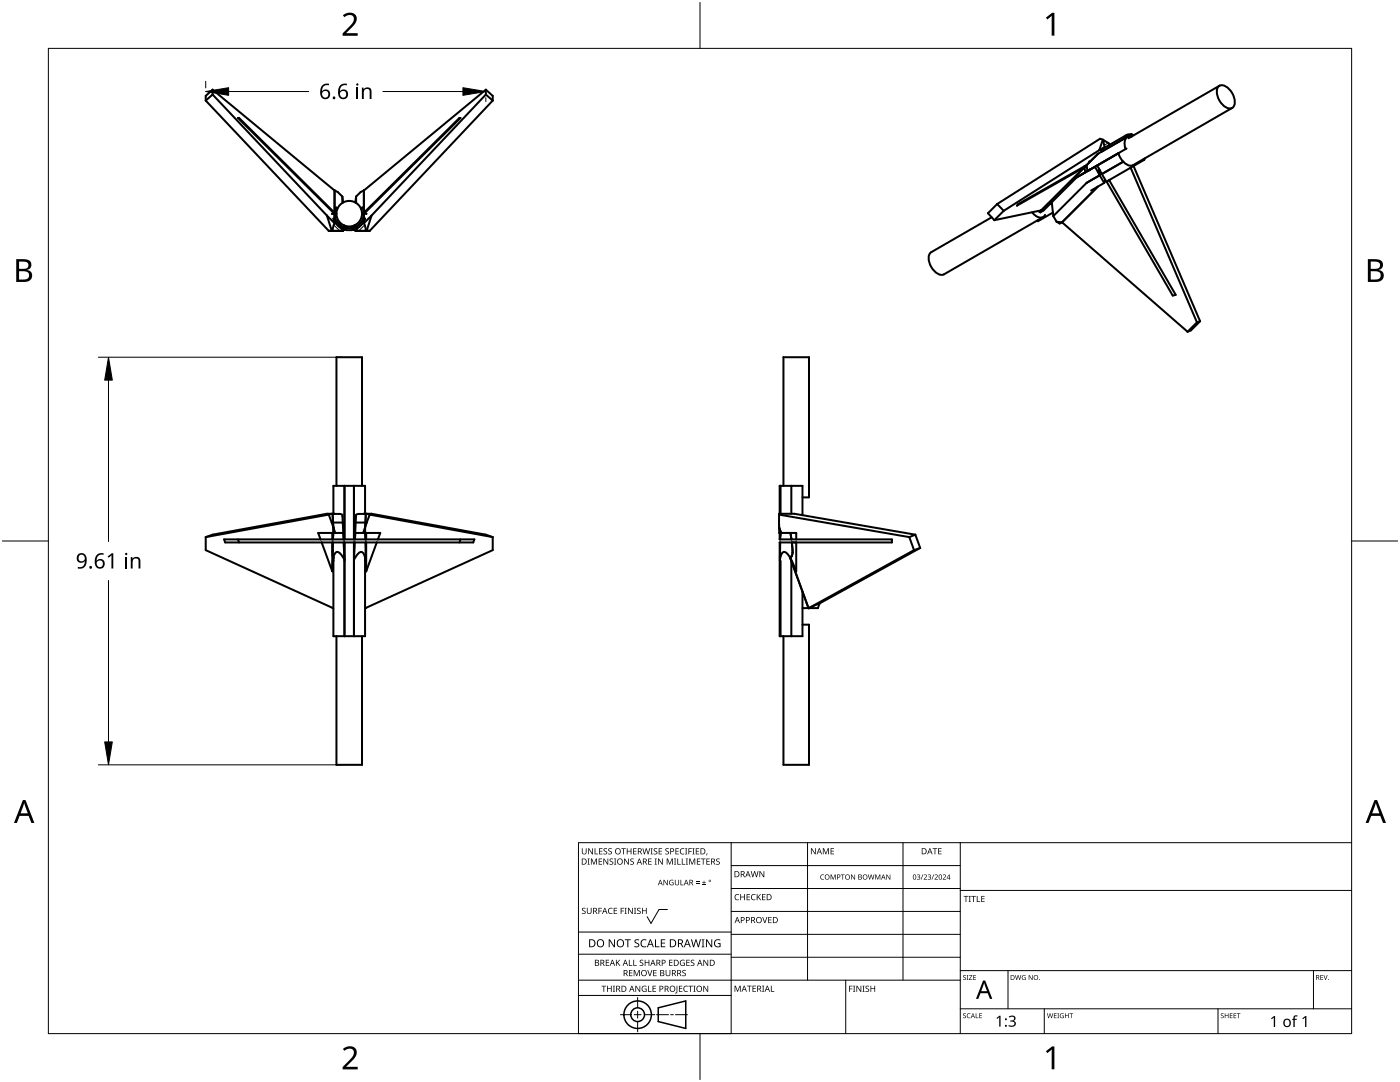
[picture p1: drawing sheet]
<svg xmlns="http://www.w3.org/2000/svg" width="279mm" height="216mm" viewBox="0 0 279 216" stroke-linecap="round" stroke-linejoin="round" font-family="sans-serif">
<g fill="none" stroke="#000" stroke-width=".4">
<path d="M42.4 17.9l-1.3 1.2v1M42.4 18.9l22.8 24.1M42.4 18.9l-1.3 1.2M42.4 17.9v1M42.4 17.9l24.4 20.1M97 17.9l1.3 1.2v1M97 17.9l-24.4 20.1M97 17.9v1M97 18.9l1.3 1.2M97 18.9l-22.8 24.1M243.1 17.4a1.27 1.27 0 0 1 2 .2 3.4 3.4 0 0 1 1.1 3.7 1.27 1.27 0 0 1-2-.2 3.4 3.4 0 0 1-1.1-3.7zM243.4 17.1l-18.2 10.5"/>
<path d="M41.1 20.1l24.5 26M66.8 38v4.4M66.8 38h.1M66.8 38l.6 .3 .9 .9M68.3 39.2l.2 1.2M68.3 39.2v1.3M71.1 39.2v1.3M71.1 39.2l-.2 1.2M72.6 38l-.6 .3-.9 .9M72.6 38h.1M72.6 38v4.4M98.3 20.1l-24.5 26"/>
<path d="M214.9 35.4l-6.6 6.6-.7 .4M216.4 33.2v.2l-8.6 8.6M216.9 32.9l-13.7 7.8-.2 .3 13.9-7.9M217.4 32.3v-.1zM217.4 32.2h.1M217.5 33.9l-3.5 2M217.5 33.8v.1M217.6 33.8l-.1 .1M218.4 33.3l1.1 1.7M218.9 33.1l.4 .6M219.1 37.2l-7.2 7.2M219.1 30.7l-2.2 2.2"/>
<path d="M219.3 33.7l.6 1M219.3 33.7l.2 1.3M219.4 30l-19.1 12.1M219.5 35l-2.6 1.5-6.7 6.6M219.5 35l.9 1.5M220.1 27.9h.1M220.1 27.9l-.7 2.1M220.1 27.9l-.6-.2-20.5 13M220.2 27.9l.3 1.4M220.2 28l1.2 .7v.1l-.1 .2M220.4 36.5l-2.7 1.5M220.5 29.3l-.7 .7"/>
<path d="M220.5 29.3l-1.1 .7M220.6 35.8l-.2 .7M221.2 36l.3 .1M221.3 29h.1M221.4 35.9l13.2 22.9-.6 .2-13.2-22.8M224.2 32.3l-4.3 2.4M224.6 29.7l-7.5 4.4-.2-1.2M224.6 27.1l.7-.3h.5l-1.5 .9zM224.8 29.6l-.2 .1M224.8 26.9l-4.2 2.5M225 27.3l-6 3.5M225.6 33.5l.1 .1"/>
<path d="M225.7 33.4v.2M225.7 33.6l13.2 30.7M225.8 26.8l-.7 .4M225.8 26.8v.5M225.8 26.8l.5 .2M225.9 27.2a1.2 1.2 0 0 0-1.5 1.5l.2 1M226.2 33.1l13.3 31M228.3 31.7v.2M228.3 31.9l-7.5 4.4-.9-1.6M228.5 31.6l-.2 .3M245.9 21.5l-19.8 11.5a2.25 2.25 0 0 1-2.5-1.5l-.4-.9-6.6 3.8-.2-1.2M65.2 43l1.6 1.5"/>
<path d="M65.2 43l1 3.1M65.6 46.1h2.7M65.6 46.1h2.8M66.3 42.6h.1M66.5 43.6l2.3 2.2a3.3 3.3 0 0 1-2.3-2.2zM66.8 44.5l-.3 .8v.8M66.8 42.4l-19.1-18.9h-.2l19.3 19.2M66.8 42.7v1.1M66.8 44.2v.3M66.8 42.4l-.1 .2M66.8 42.4l-.2 .3M66.8 42.4v.1"/>
<path d="M66.8 42.7h.1M67.3 41.7l-.2-.3a2.91 2.91 0 0 0 2.6 4.2 2.91 2.91 0 0 0 2.6-4.2l-.2 .3M68.2 45.8l.1 .3M68.3 46.1h.1M68.5 45.3v.3M68.5 45.7l.3 .1M68.5 45.8l-.1 .3M68.6 45l.2 .8M68.8 45.8l.7 .1 1.1-.1M70.6 45.8l2.3-2.2a3.3 3.3 0 0 1-2.3 2.2zM70.8 45l-.2 .8M70.9 45.8l.1 .3"/>
<path d="M70.9 45.7l-.3 .1M70.9 45.3v.3M71.1 46.1h-.1M71.2 45.8l-.1 .3M72.6 44.5l.3 .8v.8M72.6 42.4l19.1-18.9h.2l-19.3 19.2M72.6 42.7v1.1M72.6 44.2v.3M72.6 42.4l.1 .3M72.6 42.4v.1M72.6 42.4l.1 .2M72.6 42.7h.1"/>
<path d="M73.1 42.7h.1M73.2 46.1h-2.1M73.2 46.1h.6M73.8 46.1h-2.8M74.2 43l-1.6 1.5M74.2 43l-1 3.1M199 40.7l-1.8 1.9 1.2 1.3M199 40.7l1.3 1.4M200.3 42.1l-1.9 1.8M206 42.4a1.8 1.8 0 0 0 2.3 .8l.3-.3M207.2 42.1l.4 .3M207.7 42h.1"/>
<path d="M207.8 42h.1M207.8 42l-.2 .4M207.8 42l-9.4 1.9M208.2 43.3l-19.8 11.4a2.25 2.25 0 0 1-2.5-1.4 2.25 2.25 0 0 1 0-3l12-6.9M209.9 40.4l.3 2.7M209.9 40.5l-.3 .2M210.1 42.4l-3 1.7-.1-.1M210.2 43.1l.7 1.1M210.9 44.2l.6 .4 .4-.2M210.9 44.2l1 .2M211.9 44.4h.1M212 44.4l25 21.8"/>
<path d="M238.9 64.3l-1.9 1.9M239.5 64.1l-1.8 1.8-.7 .3M239.5 64.1l-.6 .2M67.1 96.9v-25.6h5.1v25.6M68.8 96.9v10.7M70.6 96.9v10.7M155.7 96.9v5.6M156.4 96.9v-25.6h5.1v27.9h-1.3M157.9 96.9v5.6M41.1 107.2v2.6l25.4 11.6M44.7 107.6h50l-.3 .6h-49.5zM47.5 107.6l.2 .6"/>
<path d="M64.2 108.2l2.1 5.8M65.6 102.7l-24.5 4.5M65.6 102.7l.6 1.6M66.2 104.3h2.2M66.2 104.3l.7 2M66.2 102.5l-.6 .2M66.3 106.3v.2M66.3 106.5v1.1M66.3 108.2v5.8M66.4 102.5l.1 3.8M66.4 108.2v2.3l.1 .8M66.5 106.3l-.1 1.3"/>
<path d="M66.5 111.3l-.2 2.7M66.5 102.5v-5.6h6.4v5.6M66.5 111.3v15.6h6.4v-15.6M66.8 102.5h.1M68.4 104.3l-.1-1.3a.45 .45 0 0 0-.5-.5h-2.6l-22.8 4.2-1.3 .5M68.4 104.3l.1 2h-5l.5 1.3M68.5 106.3v1.3M68.6 108.2l.2 3.5a2.47 2.47 0 0 0-1.6-1.6 1.32 1.32 0 0 0-.7 1.2M68.8 108.2v18.7M70.6 108.2v18.7M70.8 108.2l-.2 3.5a2.47 2.47 0 0 1 1.6-1.6 1.32 1.32 0 0 1 .7 1.2M70.9 106.3h5l-.5 1.3"/>
<path d="M70.9 106.3v1.3M71 104.3v-1.3a.45 .45 0 0 1 .6-.5h2.6l22.8 4.2 1.3 .5M71 104.3h2.2M71 104.3l-.1 2M72.6 102.5h.1M72.9 111.3l.2 2.7M72.9 106.3v1.3M73 108.2v2.2l-.1 .9M73 102.5l-.1 3.8M73.1 106.3v.2M73.1 106.5v1.1M73.1 108.2v5.8"/>
<path d="M73.2 102.5l.6 .2M73.2 104.3l-.7 2M73.8 102.7l24.5 4.5M73.8 102.7l-.6 1.6M75.2 108.2l-2.1 5.8M91.9 107.6l-.2 .6M98.3 107.2v2.6l-25.4 11.6M155.5 102.7l26 4.5M155.5 105.2l.4 1.1M155.6 106.3v1.3h22.4v.6h-22.4v18.7h4.6v-8.9M155.6 102.5v-5.6h4.6v5.9M155.7 111.7v15.2"/>
<path d="M155.7 108.2v3.5M155.7 106.3v.7M155.7 106.3v1.3M157.7 111.3l3.7 10.1M157.7 111.3l-.3-.5a.97 .97 0 0 0-1.2-.6l-.3 .6-.2 .9M157.8 106.3l.2 1.3-.1-.1M157.9 111.9v15M158 108.2l.2 2zM158.1 110.8l-.4 .5M158.2 110.2l-.1 .6M158.9 106.3v.2M158.9 108.2v5.8l-1.2-2.7"/>
<path d="M181.5 107.2l.9 2.6M182.4 109.8l-21 11.6M182.7 106.7l-24.2-4.2h-3v3.8h3.4v1.3M182.7 106.7l.9 2.6M182.7 106.7l-1.2 .5M183.6 109.3l-1.2 .5M183.6 109.3l-20.1 11.1M66.4 121.3h.1M67.1 126.9v25.7h5.1v-25.7M73 121.3h-.1M160.2 124.6h1.3v28h-5.1v-25.7M163.5 120.4l-2.1 1"/>
<path d="M163.5 120.5l-.3 .8h-3M163.5 120.5h.1"/>
<circle cx="69.7" cy="42.6" r="2.55"/>
</g>
<g fill="none" stroke="#000" stroke-width=".2">
<path d="M220.5 29.4l-.3 .2M221.2 28.5l-.8 .5M66.6 44.9l1.2 1.2M66.8 44.4l.4 .4M67.5 45.1l.7 .7v-.2M68.2 45.1v.2M68.3 45.2v.2M68.3 45.7v.4M71 45.2v.2M71 45.7v.4M71.2 45.1v.2M71.9 45.1l-.7 .7v-.2"/>
<path d="M72.6 44.4l-.4 .4M72.8 44.9l-1.2 1.2"/>
</g>
<circle cx="73" cy="106.3" r=".2" fill="#000"/>
<path d="M9.7 9.7h260v196.5h-260z" fill="none" stroke="#000" stroke-width=".2"/>
<path d="M139.7 .5v9.2M.5 108h9.2M269.7 108h9.2M139.7 206.2v9.2" fill="none" stroke="#000" stroke-width=".2"/>
<g fill="#000">
<path d="M68.4 3.1a1.64 1.64 0 0 1 2.8 .4 2.52 2.52 0 0 1-1.2 2.2l-.9 .9h2.3v.5h-3v-.4l1.2-1.2a1.95 1.95 0 0 0 .9-2.2 1.23 1.23 0 0 0-1.8 .1zM208.7 3.5l1.3-.9h.4v4.5h-.5v-4l-.9 .8zM68.4 209.3a1.64 1.64 0 0 1 2.8 .4 2.52 2.52 0 0 1-1.2 2.2l-.9 1h2.3v.5h-3v-.5l1.2-1.2a1.95 1.95 0 0 0 .9-2.1 1.23 1.23 0 0 0-1.8 .1zM208.7 209.8l1.3-1h.4v4.6h-.5v-4l-.9 .7z"/>
<path d="M3.2 51.7h1.3a1.28 1.28 0 0 1 1.7 1.3 1.04 1.04 0 0 1-.8 .9 1.23 1.23 0 0 1 1 1.5 1.23 1.23 0 0 1-1.6 .9h-1.6zM3.8 54.1v1.7h.9a.86 .86 0 0 0 1.1-.9 .86 .86 0 0 0-1.1-.8zM3.8 52.2v1.4h.8a.78 .78 0 0 0 1.1-.7 .78 .78 0 0 0-1.1-.7z"/>
<path d="M273 51.7h1.3a1.28 1.28 0 0 1 1.7 1.3 1.04 1.04 0 0 1-.9 .9 1.23 1.23 0 0 1 1 1.5 1.23 1.23 0 0 1-1.5 .9h-1.6zM273.6 54.1v1.7h.9a.86 .86 0 0 0 1.1-.9 .86 .86 0 0 0-1.2-.8zM273.6 52.2v1.4h.8a.78 .78 0 0 0 1-.7 .78 .78 0 0 0-1.1-.7z"/>
<path d="M4.6 159.6h.5l1.8 4.6h-.6l-.6-1.4h-1.8l-.5 1.4h-.6zM4.8 160.2l-.7 2.1h1.4z"/>
<path d="M274.3 159.6h.5l1.8 4.6h-.6l-.5-1.4h-1.8l-.6 1.4h-.6zM274.6 160.2l-.7 2.1h1.4z"/>
</g>
<g fill="none" stroke="#000" stroke-width=".2">
<path d="M145.9 168.1v38.1h-30.5v-38.1h154.3M145.9 172.7h45.7M145.9 177.3h45.7M161.2 168.1v27.5M180.2 168.1v27.5M191.6 168.1v38.1M191.6 177.7h78.1M115.4 198.6h30.5M115.4 195.6h76.2M115.4 190.4h30.5M115.4 186h30.5M127.3 199v2.1"/>
<path d="M133.2 181.5h-1.7l-1.6 2.8-.7-1.4M145.9 181.9h45.7M145.9 186.4h45.7M145.9 191h45.7M168.8 195.6v10.6M191.6 193.7h78.1M201.2 193.7v7.6M262.1 193.7v7.6M123.8 202.5h2.1M126.6 202.5h1.3M127.3 201.8v1.4M127.3 203.8v2.1"/>
<path d="M128.6 202.5h2.1M131 202.5h2.4M133.8 202.5h.6M134.8 202.5h2.4M191.6 201.3h78.1M208.4 201.3v4.9M243.1 201.3v4.9"/>
</g>
<g fill="#000">
<path d="M116.1 169.3h.2v.8a.32 .32 0 0 0 .3 .3 .32 .32 0 0 0 .3-.3v-.8h.2v.8a.47 .47 0 0 1-.5 .4 .47 .47 0 0 1-.5-.5zM117.3 171.3h.4l-.1 .1v1l.1 .1h-.4l.1-.1v-1zM117.4 169.3h.2l.6 1v-1h.1v1.2h-.1l-.7-1v1h-.1zM117.9 171.3h.3l.3 1 .4-1h.2v1.2h-.1v-1l-.4 1h-.1l-.4-1v1h-.2zM118.7 169.3h.1v1h.6v.2h-.7zM119.5 171.3h.7v.1h-.6v.4h.5v.2h-.5v.4h.6v.1h-.7zM119.6 169.3h.6v.1h-.5v.4h.5v.1h-.5v.4h.5v.2h-.6zM120.5 169.4l.4-.1h.3l-.1 .1a.25 .25 0 0 0-.4-.1 .25 .25 0 0 0 0 .4 .4 .4 0 0 1 .5 .3 .4 .4 0 0 1-.3 .5 .4 .4 0 0 1-.5-.2h.2a.27 .27 0 0 0 .4-.1 .27 .27 0 0 0-.3-.3l-.2-.2zM120.4 171.3h.2l.6 1v-1h.2v1.2h-.2l-.6-1v1h-.2zM121.4 169.4l.5-.1h.2v.1a.25 .25 0 0 0-.4-.1 .25 .25 0 0 0 0 .4 .4 .4 0 0 1 .4 .3 .4 .4 0 0 1-.2 .5 .4 .4 0 0 1-.5-.2h.1a.27 .27 0 0 0 .5-.1 .27 .27 0 0 0-.4-.3l-.2-.2zM121.7 171.4l.4-.1 .3 .1-.1 .1a.25 .25 0 0 0-.4-.1 .25 .25 0 0 0 0 .4 .4 .4 0 0 1 .5 .3 .4 .4 0 0 1-.3 .5 .4 .4 0 0 1-.5-.3l.2 .1a.27 .27 0 0 0 .4-.2 .27 .27 0 0 0-.3-.3l-.2-.2zM122.5 171.3h.5l-.2 .1v1l.2 .1h-.5l.2-.1v-1z"/>
<path d="M124 169.3h.9v.1h-.4v1.1h-.1v-1.1h-.4zM124.6 171.3h.1l.7 1v-1h.1v1.2h-.2l-.6-1v1h-.1zM125.1 169.3h.1v.5h.7v-.5h.1v1.2h-.1v-.6h-.7v.6h-.1zM125.8 171.4l.5-.1 .2 .1v.1a.25 .25 0 0 0-.4-.1 .25 .25 0 0 0 0 .4 .4 .4 0 0 1 .4 .3 .4 .4 0 0 1-.2 .5 .4 .4 0 0 1-.5-.3l.1 .1a.27 .27 0 0 0 .5-.2 .27 .27 0 0 0-.4-.3l-.2-.2zM126.4 169.3h.6v.1h-.5v.4h.5v.1h-.5v.4h.5v.2h-.6zM128.2 169.3h.2l.2 1 .3-1h.2l.2 1 .3-1h.1l-.3 1.2h-.1l-.3-1.1-.3 1.1h-.2zM129.4 171.3h.6v.1h-.5v.4h.5v.2h-.5v.4h.5v.1h-.6zM129.8 169.3h.5l-.2 .1v1l.2 .1h-.5l.2-.1v-1zM130.7 171.3h.4l-.1 .1v1l.1 .1h-.4l.1-.1v-1zM130.5 169.4l.4-.1h.3l-.1 .1a.25 .25 0 0 0-.4-.1 .25 .25 0 0 0 0 .4 .4 .4 0 0 1 .5 .3 .4 .4 0 0 1-.3 .5 .4 .4 0 0 1-.5-.2h.2a.27 .27 0 0 0 .4-.1 .27 .27 0 0 0-.3-.3l-.2-.2zM131.4 169.3h.7v.1h-.5v.4h.5v.1h-.5v.4h.5v.2h-.7zM131.3 171.3h.2l.7 1-.1-1h.2v1.2h-.2l-.6-1v1h-.2z"/>
<path d="M132.4 175.6h.2l.6 .9v-.9h.1v1h-.2l-.6-.9v.9h-.1zM132.8 169.4l.4-.1h.3l-.1 .1a.25 .25 0 0 0-.3-.1 .25 .25 0 0 0 0 .4 .4 .4 0 0 1 .4 .3 .4 .4 0 0 1-.3 .5 .4 .4 0 0 1-.4-.2h.1a.27 .27 0 0 0 .5-.1 .27 .27 0 0 0-.4-.3l-.2-.2zM133.1 171.3h.2l.4 1 .4-1h.2v1.2h-.2v-1l-.4 1h-.1l-.4-1v1h-.1zM133.7 175.7l.5-.2 .2 .1v.1a.45 .45 0 0 0-.7 .4 .45 .45 0 0 0 .6 .4v-.3h-.2v-.1h.3v.5a.6 .6 0 0 1-.8-.1 .6 .6 0 0 1 .1-.8zM134.5 171.3h.4l-.1 .1v1l.1 .1h-.4l.2-.1v-1zM135.2 171.3h.1v1.1h.6v.1h-.7zM134.8 169.3h.7v.1h-.6v.4h.5v.1h-.5v.4h.6v.2h-.7zM134.7 175.6h.1v.7a.28 .28 0 0 0 .3 .2 .28 .28 0 0 0 .3-.2v-.7h.1v.7a.42 .42 0 0 1-.4 .4 .42 .42 0 0 1-.4-.4zM135.8 175.6h.1v.9h.5v.1h-.6zM136.1 171.3h.1v1.1h.6v.1h-.7zM135.8 169.4l.5-.2 .3 .1-.1 .1a.49 .49 0 0 0-.7 .5 .49 .49 0 0 0 .8 .4 .52 .52 0 0 1-.7 .1 .52 .52 0 0 1-.2-.6zM136.7 169.3h.5l-.2 .1v1l.2 .1h-.5l.2-.1v-1z"/>
<path d="M136.9 171.3h.4l-.1 .1v1l.1 .1h-.4l.1-.1v-1zM137.4 169.3h.7v.1h-.6v.4h.5v.2h-.5v.5h-.1zM137.5 171.3h.3l.3 1 .4-1h.3v1.2h-.2v-1l-.4 1h-.1l-.4-1v1h-.2zM138.2 169.3h.4l-.1 .1v1l.1 .1h-.4l.1-.1v-1zM138.9 176.2h.7v.1h-.7zM138.9 175.9h.7v.1h-.7zM138.9 169.3h.6v.1h-.5v.4h.5v.1h-.5v.4h.5v.2h-.6zM139.1 171.3h.7v.1h-.6v.4h.5v.2h-.5v.4h.6v.1h-.7zM140.1 176.5h.8v.1h-.8zM139.9 171.3h.9v.1h-.4v1.1h-.1v-1.1h-.4zM140.4 175.7h.2v.3h.3v.2h-.3v.3h-.2v-.3h-.3v-.2h.3zM141 170.3h.2l-.3 .4z"/>
<path d="M141 171.3h.7v.1h-.6v.4h.5v.2h-.5v.4h.6v.1h-.7zM143 171.4l.4-.1 .2 .1v.1a.25 .25 0 0 0-.4-.1 .25 .25 0 0 0 0 .4 .4 .4 0 0 1 .5 .3 .4 .4 0 0 1-.3 .5 .4 .4 0 0 1-.5-.3l.2 .1a.27 .27 0 0 0 .4-.2 .27 .27 0 0 0-.3-.3l-.3-.2zM146.8 178.6l.4-.2 .3 .1v.1a.49 .49 0 0 0-.7 .4 .49 .49 0 0 0 .7 .5 .52 .52 0 0 1-.7 0 .52 .52 0 0 1-.2-.6zM147.7 178.4h.2v.5h.6v-.5h.2v1.2h-.2v-.5h-.6v.5h-.2zM149 178.4h.7v.1h-.5v.4h.4v.2h-.4v.4h.5v.1h-.7zM150 178.6l.5-.2 .3 .1-.1 .1a.49 .49 0 0 0-.7 .4 .49 .49 0 0 0 .8 .5 .52 .52 0 0 1-.7 0 .52 .52 0 0 1-.2-.6zM149.8 173.8h.2l.2 1.1 .3-1.1h.2l.3 1.1 .2-1.1h.2l-.3 1.2h-.2l-.3-1-.3 1h-.1zM151 178.4h.2v.6l.5-.6h.2l-.5 .5 .5 .7h-.2l-.4-.6-.1 .6h-.2zM151.6 173.8h.1l.7 1v-1h.1v1.2h-.2l-.6-1v1h-.1zM152.1 178.4h.7v.1h-.6v.4h.5v.2h-.5v.4h.6v.1h-.7zM161.8 169.3h.2l.7 1v-1h.1v1.2h-.2l-.6-1v1h-.2zM163.8 174.6l.4-.1h.3l-.1 .2a.41 .41 0 0 0-.6 .3 .41 .41 0 0 0 .6 .4 .48 .48 0 0 1-.7-.1 .48 .48 0 0 1 .1-.7z"/>
<path d="M164.2 169.3h.2l.4 .9 .4-.9h.2v1.2h-.1v-1.1l-.4 1.1h-.1l-.4-1.1v1.1h-.2zM165.8 174.5h.2l.3 .8 .3-.8h.2v1h-.1v-.9l-.5 .9-.3-.9v.9h-.1zM165.8 169.3h.6v.1h-.5v.4h.5v.1h-.5v.4h.5v.2h-.6zM167.8 174.5h.8v.1h-.3v.9h-.2v-.9h-.3zM169.8 174.5h.2l.5 .8v-.8h.1v1h-.1l-.5-.8v.8h-.2zM173.2 174.5h.2l.2 .9 .2-.9h.1l.3 .9 .2-.9h.1l-.3 1h-.1l-.2-.9-.3 .9h-.1zM174.7 174.5h.2l.3 .8 .3-.8h.2v1h-.1v-.9l-.5 .9-.3-.9v.9h-.1zM176.9 174.5h.1l.6 .8v-.8h.1v1h-.2l-.5-.8v.8h-.1zM183 174.6a.32 .32 0 0 1 .5-.1 .32 .32 0 0 1 0 .5h-.1a.32 .32 0 0 1 .2 .4 .32 .32 0 0 1-.5 .1l-.1-.1a.26 .26 0 0 0 .4 .1 .26 .26 0 0 0 0-.4l-.3-.2a.23 .23 0 0 0 .4 0 .23 .23 0 0 0-.1-.4 .23 .23 0 0 0-.3 .2zM184.1 174.5h.2l-.4 1h-.1zM184.4 174.6a.37 .37 0 0 1 .6 0 .37 .37 0 0 1-.3 .6l-.2 .2h.5v.1h-.7l.3-.4a.27 .27 0 0 0 .3-.3 .27 .27 0 0 0-.4-.2zM185.2 174.6a.32 .32 0 0 1 .5-.1 .32 .32 0 0 1-.1 .5 .32 .32 0 0 1 .2 .4 .32 .32 0 0 1-.5 .1l-.1-.1a.26 .26 0 0 0 .3 .1 .26 .26 0 0 0 .1-.4l-.3-.2a.23 .23 0 0 0 .3 0 .23 .23 0 0 0-.1-.4 .23 .23 0 0 0-.3 .2z"/>
<path d="M186.3 174.5h.1l-.4 1h-.1zM186.1 169.3h.9v.1h-.3v1.1h-.2v-1.1h-.4zM186.5 174.6a.37 .37 0 0 1 .6 0 .37 .37 0 0 1-.2 .6l-.2 .2h.5v.1h-.7l.3-.4a.27 .27 0 0 0 .3-.3 .27 .27 0 0 0-.4-.2zM187.2 169.3h.7v.1h-.5v.4h.5v.1h-.5v.4h.5v.2h-.7zM188.2 174.6a.37 .37 0 0 1 .6 0 .37 .37 0 0 1-.3 .6l-.2 .2h.5v.1h-.7l.3-.4a.27 .27 0 0 0 .3-.3 .27 .27 0 0 0-.4-.2zM192.3 178.8h.9v.1h-.3v1.1h-.2v-1.1h-.4zM193.3 178.8h.5l-.2 .1v1l.2 .1h-.5l.2-.1v-1zM193.8 178.8h1v.1h-.4v1.1h-.2v-1.1h-.4zM194.9 178.8h.2v1.1h.5v.1h-.7zM195.8 178.8h.7v.1h-.5v.4h.5v.1h-.5v.5h.5v.1h-.7zM116.2 181.3l.4-.2 .3 .1-.1 .1a.25 .25 0 0 0-.4-.1 .25 .25 0 0 0 0 .4 .4 .4 0 0 1 .5 .3 .4 .4 0 0 1-.3 .5 .4 .4 0 0 1-.5-.2h.2a.27 .27 0 0 0 .4-.1 .27 .27 0 0 0-.3-.3l-.2-.2zM117.1 181.1h.2v.8a.32 .32 0 0 0 .3 .3 .32 .32 0 0 0 .3-.3v-.8h.2v.8a.47 .47 0 0 1-.5 .5 .47 .47 0 0 1-.5-.5z"/>
<path d="M119.4 181.1h.7v.2h-.5v.4h.5v.1h-.5v.6h-.2zM120 196.7h1v.1h-.4v1.1h-.2v-1.1h-.4zM120.9 191.5h.7v.1h-.6v.4h.5v.2h-.5v.4h.6v.1h-.7zM121.5 181.3l.4-.2 .4 .1-.1 .1a.49 .49 0 0 0-.7 .5 .49 .49 0 0 0 .7 .4 .52 .52 0 0 1-.6 .1 .52 .52 0 0 1-.3-.6zM121.1 196.7h.2v.5h.6v-.5h.2v1.2h-.2v-.6h-.6v.6h-.2zM121.5 187.4h.2l.9 1.3v-1.3h.1v1.6h-.2l-.8-1.3v1.3h-.2zM122.3 196.7h.4l-.1 .1v1l.1 .1h-.4l.2-.1v-1zM122.5 181.1h.7v.2h-.6v.4h.5v.1h-.5v.4h.6v.2h-.7zM122.9 191.5h.2v.6l.5-.6h.2l-.5 .5 .5 .7h-.2l-.4-.6-.1 .6h-.2zM123.9 181.1h.6v.2h-.5v.4h.5v.1h-.5v.6h-.1zM124.7 181.1h.4l-.2 .2v.9l.2 .2h-.4l.1-.2v-.9zM124.7 187.4h1.2v.2h-.5v1.4h-.2v-1.4h-.5z"/>
<path d="M125.5 191.5h.2v1.1h.5v.1h-.7zM125.5 193.6h.7v.1h-.5v.4h.5v.1h-.5v.4h.5v.2h-.7zM125.3 181.1h.2l.7 1.1-.1-1.1h.2v1.3h-.2l-.6-1v1h-.2zM126.4 191.5h.1v1.1h.6v.1h-.7zM126.5 181.1h.5l-.2 .2v.9l.2 .2h-.5l.2-.2v-.9zM126.5 193.6h.2l.4 1 .4-1h.2v1.2h-.2v-1.1l-.4 1.1h-.1l-.4-1.1v1.1h-.1zM126.7 187.6l.3-.2 .6 .1-.2 .1a.33 .33 0 0 0-.6 .2 .33 .33 0 0 0 .4 .4 .47 .47 0 0 1 .4 .6 .47 .47 0 0 1-.7 .2h-.3v-.2h.2a.35 .35 0 0 0 .6-.2 .35 .35 0 0 0-.5-.4l-.3-.2zM126.8 196.7h.2l.6 1v-1h.2v1.2h-.2l-.7-1 .1 1h-.2zM127.2 181.3l.4-.2 .3 .1-.1 .1a.25 .25 0 0 0-.4-.1 .25 .25 0 0 0 0 .4 .4 .4 0 0 1 .5 .3 .4 .4 0 0 1-.3 .5 .4 .4 0 0 1-.5-.2h.2a.27 .27 0 0 0 .4-.1 .27 .27 0 0 0-.3-.3l-.2-.2zM127.7 191.6l.4-.1 .3 .1-.1 .1a.25 .25 0 0 0-.3-.1 .25 .25 0 0 0 0 .4 .4 .4 0 0 1 .4 .3 .4 .4 0 0 1-.3 .5 .4 .4 0 0 1-.4-.3l.1 .1a.27 .27 0 0 0 .5-.2 .27 .27 0 0 0-.4-.3l-.2-.2zM128 187.6l.6-.2 .4 .1-.1 .2a.63 .63 0 0 0-.9 .5 .63 .63 0 0 0 1 .6v.2a.83 .83 0 0 1-1.1-.3 .83 .83 0 0 1 .1-1.1zM128.2 196.8l.6-.1 .2 .1v.1a.5 .5 0 0 0-.8 .4 .5 .5 0 0 0 .7 .5v-.4h-.3v-.1h.4v.6a.66 .66 0 0 1-.8-.2 .66 .66 0 0 1 0-.9z"/>
<path d="M128.1 181.1h.2v.6h.6v-.6h.2v1.3h-.2v-.6h-.6v.6h-.2zM129.2 193.6h.1l.4 1 .3-1h.2l-.4 1.2h-.2zM129.3 196.7h.2v1.1h.5v.1h-.7zM128.7 191.5h.1v.5h.6v-.5h.2v1.2h-.2v-.5h-.6v.5h-.1zM130.7 187.4h.2v1.4h.7v.2h-.9zM130.2 196.7h.7v.1h-.5v.4h.5v.1h-.5v.5h.5v.1h-.7zM130.4 193.6h.6v.1h-.5v.4h.5v.1h-.5v.4h.5v.2h-.6zM131.9 187.4h.9v.2h-.7v.5h.6v.2h-.6v.5h.7v.2h-.9zM132.8 193.6h.2v.7a.32 .32 0 0 0 .3 .4 .32 .32 0 0 0 .3-.4v-.7h.2v.7a.47 .47 0 0 1-.5 .5 .47 .47 0 0 1-.5-.5zM133.5 191.5h.7v.1h-.5v.4h.5v.2h-.5v.4h.5v.1h-.7zM135 196.7h.2v1.3l-.1 .2h-.3l-.1-.1 .3-.2zM135.5 196.7h.7v.1h-.5v.4h.4v.1h-.4v.5h.5v.1h-.7z"/>
<path d="M135.8 191.7l.5-.2 .4 .1-.1 .1a.5 .5 0 0 0-.8 .4 .5 .5 0 0 0 .7 .5v-.4h-.2v-.1h.4v.6a.66 .66 0 0 1-.9-.1 .66 .66 0 0 1 0-.9zM136.2 193.7l.4-.2 .3 .1-.1 .1a.25 .25 0 0 0-.4-.1 .25 .25 0 0 0 0 .4 .4 .4 0 0 1 .5 .3 .4 .4 0 0 1-.3 .5 .4 .4 0 0 1-.5-.2h.2a.27 .27 0 0 0 .5-.1 .27 .27 0 0 0-.4-.3l-.2-.2zM136.5 196.8l.5-.1 .3 .1-.1 .1a.49 .49 0 0 0-.7 .4 .49 .49 0 0 0 .8 .4 .52 .52 0 0 1-.7 .1 .52 .52 0 0 1-.2-.6zM137 191.5h.6v.1h-.5v.4h.5v.2h-.5v.4h.5v.1h-.6zM137.4 196.7h.9v.1h-.4v1.1h-.1v-1.1h-.4zM137.9 191.6l.4-.1 .3 .1-.1 .1a.25 .25 0 0 0-.4-.1 .25 .25 0 0 0 0 .4 .4 .4 0 0 1 .5 .3 .4 .4 0 0 1-.3 .5 .4 .4 0 0 1-.5-.3l.2 .1a.27 .27 0 0 0 .4-.2 .27 .27 0 0 0-.3-.3l-.2-.2zM138.4 196.7h.4l-.1 .1v1l.1 .1h-.4l.1-.1v-1zM137.9 187.4h.2l.3 1.4 .4-1.4h.2l.4 1.4 .3-1.4h.2l-.4 1.6h-.2l-.4-1.3-.4 1.3h-.2zM140 187.4h.6l-.2 .2v1.3l.2 .1h-.6l.2-.1v-1.3zM140.4 196.7h.1l.7 1v-1h.1v1.2h-.1l-.7-1v1h-.1zM140.4 191.5h.2l.6 1v-1h.1v1.2h-.1l-.7-1v1h-.1zM140.9 187.4h.2l.9 1.3v-1.3h.1v1.6h-.2l-.8-1.3v1.3h-.2z"/>
<path d="M142.7 187.6l.7-.2 .4 .1-.1 .2a.65 .65 0 0 0-1 .5 .65 .65 0 0 0 .9 .6v-.4h-.3v-.2h.5v.7a.86 .86 0 0 1-1.1-.1 .86 .86 0 0 1 0-1.2zM146.6 196.7h.2l.4 1 .4-1h.2v1.2h-.1v-1.1l-.4 1.1h-.2l-.4-1.1v1.1h-.1zM149.1 196.7h.9v.1h-.4v1.1h-.1v-1.1h-.4zM150.2 196.7h.7v.1h-.6v.4h.5v.1h-.5v.5h.6v.1h-.7zM152.1 183h.2l.3 1 .4-1h.1l-.4 1.2h-.1zM152.1 196.7h.4l-.1 .1v1l.1 .1h-.4l.1-.1v-1zM153.8 196.7h.2v1.1h.5v.1h-.7zM153.3 183h.7v.1h-.5v.4h.5v.1h-.5v.5h.5v.1h-.7zM169.5 196.7h.6v.1h-.5v.5h.5v.1h-.5v.5h-.1zM170.2 196.7h.5l-.2 .1v1l.2 .1h-.5l.2-.1v-1zM170.9 196.7h.2l.6 1v-1h.2v1.2h-.2l-.6-1v1h-.2zM172.1 196.7h.5l-.2 .1v1l.2 .1h-.5l.2-.1v-1z"/>
<path d="M172.8 196.8l.4-.1h.2v.2a.25 .25 0 0 0-.4-.1 .25 .25 0 0 0 0 .4 .4 .4 0 0 1 .5 .3 .4 .4 0 0 1-.3 .4 .4 .4 0 0 1-.5-.2l.2 .1a.27 .27 0 0 0 .4-.2 .27 .27 0 0 0-.3-.3l-.3-.2zM173.7 196.7h.2v.5h.6v-.5h.2v1.2h-.2v-.6h-.6v.6h-.2zM192.2 194.7l.4-.1h.2l-.1 .1a.24 .24 0 0 0-.3 0 .24 .24 0 0 0-.1 .3 .24 .24 0 0 0 .4 .1 .31 .31 0 0 1 0 .4 .31 .31 0 0 1-.5-.1 .24 .24 0 0 0 .3 .1 .24 .24 0 0 0 .1-.3l-.4-.3zM192.9 194.6h.4l-.1 .1v.7l.1 .1h-.4l.1-.1v-.7zM193.4 194.6h.6l-.5 .8h.6v.1h-.7l.5-.8h-.5zM194.2 194.6h.6v.1h-.4v.3h.4v.1h-.4v.3h.4v.1h-.6zM202.6 194.6h.1l.2 .8 .2-.8h.2l.2 .8 .2-.8h.1l-.2 .9h-.2l-.2-.8-.2 .8h-.2zM204 194.7l.4-.1h.3l-.1 .1a.4 .4 0 0 0-.6 .4 .4 .4 0 0 0 .6 .3v-.3l-.2-.1h.3v.5a.53 .53 0 0 1-.7-.1 .53 .53 0 0 1 0-.7zM205.3 194.6h.1l.6 .8v-.8h.1v.9h-.2l-.5-.8v.8h-.1zM263.5 194.6h.6v.1h-.5v.3h.4v.1h-.4v.3h.5v.1h-.6zM264.1 194.6h.2l.2 .8 .3-.8h.2l-.4 .9h-.1zM192.2 202.3l.4-.1h.2l-.1 .1a.24 .24 0 0 0-.3 0 .24 .24 0 0 0-.1 .3 .24 .24 0 0 0 .4 .1 .31 .31 0 0 1 0 .5 .31 .31 0 0 1-.5-.2 .24 .24 0 0 0 .3 .1 .24 .24 0 0 0 .1-.3l-.4-.2z"/>
<path d="M193.1 202.3l.3-.1h.3l-.1 .1a.39 .39 0 0 0-.5 .4 .39 .39 0 0 0 .5 .3 .46 .46 0 0 1-.6 0 .46 .46 0 0 1 .1-.7zM194.7 202.2h.1v.8h.5v.2h-.6zM195.4 202.2h.6v.1h-.4v.3h.4v.1h-.4v.4h.4v.1h-.6zM198.9 203.1l.6-.4h.2v2.2h-.3v-1.9l-.4 .3zM201.3 202.9a.73 .73 0 0 1 .9-.3 .73 .73 0 0 1 .4 .8l-.4 .3a.62 .62 0 0 1 .5 .8 .62 .62 0 0 1-.8 .4l-.6-.1v-.3l.3 .1a.49 .49 0 0 0 .7 0 .49 .49 0 0 0 0-.7l-.7-.1v-.2a.46 .46 0 0 0 .7 0 .46 .46 0 0 0-.1-.7h-.3l-.5 .2zM209 202.2h.1l.2 .8 .2-.8h.1l.3 .8 .2-.8h.1l-.3 1h-.1l-.2-.9-.3 .9h-.1zM210.3 202.2h.6v.1h-.4v.3h.3v.1h-.3v.4h.4v.1h-.6zM211 202.2h.4l-.2 .1v.8l.2 .1h-.4l.1-.1v-.8zM211.6 202.3l.7-.1-.1 .1a.4 .4 0 0 0-.6 .4 .4 .4 0 0 0 .6 .3v-.2l-.2-.2h.3v.5a.53 .53 0 0 1-.7-.1 .53 .53 0 0 1 0-.7zM212.5 202.2h.2v.4h.5v-.4h.1v1h-.1v-.5h-.5v.5h-.2zM213.4 202.2h.8v.1h-.3v.9h-.2v-.9h-.3zM243.7 202.3l.3-.1h.2v.1a.24 .24 0 0 0-.3 0 .24 .24 0 0 0-.1 .3 .24 .24 0 0 0 .3 .1 .31 .31 0 0 1 0 .5 .31 .31 0 0 1-.5-.2 .24 .24 0 0 0 .4 .1 .24 .24 0 0 0 0-.3l-.3-.2z"/>
<path d="M244.4 202.2h.2v.4h.5v-.4h.1v1h-.1v-.5h-.5v.5h-.2zM245.4 202.2h.6v.1h-.4v.3h.4v.1h-.4v.4h.4v.1h-.6zM246.2 202.2h.5v.1h-.4v.3h.4v.1h-.4v.4h.4v.1h-.5zM246.8 202.2h.8v.1h-.3v.9h-.2v-.9h-.3zM253.7 203.2l.6-.5h.2v2.2h-.3v-1.9l-.4 .4zM258.2 202.7l.3-.1h.5l-.1 .3-.4-.1-.1 .2v.3h.4v.2h-.4v1.4h-.3v-1.4h-.3l.3-.2zM259.9 203.2l.6-.5h.2v2.2h-.2v-1.9l-.5 .4z"/>
<path d="M116.1 171.3h.4a.61 .61 0 0 1 .6 .6 .61 .61 0 0 1-.6 .6h-.4zM116.3 171.4v1h.1a.48 .48 0 0 0 .5-.5 .48 .48 0 0 0-.4-.5z"/>
<path d="M122.7 169.9a.61 .61 0 0 1 1.2 0 .61 .61 0 0 1-1.2 0zM122.9 169.9a.45 .45 0 0 0 .9 0 .45 .45 0 0 0-.9 0z"/>
<path d="M123.1 171.9a.61 .61 0 0 1 1.2 0 .61 .61 0 0 1-1.2 0zM123.3 171.9a.45 .45 0 0 0 .9 0 .45 .45 0 0 0-.9 0z"/>
<path d="M127.3 169.3h.3a.35 .35 0 0 1 .5 .2 .35 .35 0 0 1-.3 .4l.4 .6h-.2l-.3-.5h-.3v.5h-.1zM127.4 169.4v.4h.2a.23 .23 0 0 0 .3-.2 .23 .23 0 0 0-.3-.2z"/>
<path d="M127.5 171.3h.2l.4 1.2h-.1l-.2-.4h-.4l-.2 .4h-.1zM127.6 171.5l-.2 .5h.4z"/>
<path d="M128.3 171.3h.3a.35 .35 0 0 1 .5 .2 .35 .35 0 0 1-.3 .5l.4 .5h-.2l-.3-.5h-.2v.5h-.2zM128.5 171.4v.5h.1a.23 .23 0 0 0 .3-.2 .23 .23 0 0 0-.3-.3z"/>
<path d="M131.7 175.5h.1l.5 1.1h-.2l-.1-.3h-.4l-.2 .3h-.1zM131.8 175.7l-.2 .5h.3z"/>
<path d="M133.8 169.3h.3a.41 .41 0 0 1 .4 .5 .41 .41 0 0 1-.6 .2v.5h-.1zM133.9 169.4v.5a.29 .29 0 0 0 .5-.3 .29 .29 0 0 0-.5-.2z"/>
<path d="M136.9 175.5h.1l.4 1.1h-.1l-.1-.3h-.5l-.1 .3h-.1zM137 175.7l-.2 .5h.3z"/>
<path d="M137.6 175.6h.3a.31 .31 0 0 1 .4 .2 .31 .31 0 0 1-.2 .4l.3 .4h-.2l-.3-.4h-.2v.4h-.1zM137.7 175.7v.4h.2a.21 .21 0 0 0 .2-.2 .21 .21 0 0 0-.2-.2z"/>
<path d="M139.8 169.3h.4a.61 .61 0 0 1 .6 .6 .61 .61 0 0 1-.7 .6h-.3zM140 169.4v.9h.1a.48 .48 0 0 0 .5-.4 .48 .48 0 0 0-.4-.5z"/>
<path d="M141.4 175.8a.25 .25 0 0 1 .5 0 .25 .25 0 0 1-.5 0zM141.5 175.8a.15 .15 0 0 0 .3 0 .15 .15 0 0 0-.3 0z"/>
<path d="M141.9 171.3h.4a.35 .35 0 0 1 .4 .2 .35 .35 0 0 1-.2 .5l.3 .5h-.2l-.3-.5h-.2v.5h-.2zM142.1 171.4v.5h.2a.23 .23 0 0 0 .2-.2 .23 .23 0 0 0-.3-.3z"/>
<path d="M146.6 173.8h.4a.61 .61 0 0 1 .6 .6 .61 .61 0 0 1-.7 .6h-.3zM146.7 174v.9h.2a.48 .48 0 0 0 .5-.5 .48 .48 0 0 0-.5-.4z"/>
<path d="M147.8 173.8h.4a.35 .35 0 0 1 .4 .3 .35 .35 0 0 1-.2 .4l.3 .5h-.2l-.3-.5h-.2v.5h-.2zM148 174v.4h.2a.23 .23 0 0 0 .3-.2 .23 .23 0 0 0-.3-.2z"/>
<path d="M149.2 173.8h.1l.5 1.2h-.1l-.2-.3h-.5l-.1 .3h-.2zM149.3 174l-.2 .5h.4z"/>
<path d="M153 178.4h.4a.61 .61 0 0 1 .6 .6 .61 .61 0 0 1-.6 .6h-.4zM153.2 178.5v1h.1a.48 .48 0 0 0 .5-.5 .48 .48 0 0 0-.4-.5z"/>
<path d="M163.4 169.2h.2l.5 1.3h-.2l-.2-.4h-.4l-.2 .4h-.1zM163.5 169.4l-.2 .6h.4z"/>
<path d="M164.5 175a.51 .51 0 0 1 1 0 .51 .51 0 0 1-1 0zM164.7 175a.4 .4 0 0 0 .8 0 .4 .4 0 0 0-.8 0z"/>
<path d="M167.1 174.5h.2a.34 .34 0 0 1 .4 .4 .34 .34 0 0 1-.5 .2v.4h-.1zM167.2 174.6v.4a.25 .25 0 0 0 .4-.2 .25 .25 0 0 0-.4-.2z"/>
<path d="M168.6 175a.51 .51 0 0 1 1 0 .51 .51 0 0 1-1 0zM168.8 175a.4 .4 0 0 0 .8 0 .4 .4 0 0 0-.8 0z"/>
<path d="M171.3 174.5h.3a.26 .26 0 0 1 .4 .1 .26 .26 0 0 1-.2 .4 .28 .28 0 0 1 .2 .3 .28 .28 0 0 1-.3 .2h-.4zM171.4 175v.4h.2a.19 .19 0 0 0 .3-.2 .19 .19 0 0 0-.3-.2zM171.4 174.6v.3h.2a.17 .17 0 0 0 .2-.1 .17 .17 0 0 0-.2-.2z"/>
<path d="M172.1 175a.51 .51 0 0 1 1 0 .51 .51 0 0 1-1 0zM172.3 175a.4 .4 0 0 0 .8 0 .4 .4 0 0 0-.8 0z"/>
<path d="M176.2 174.5h.1l.4 1h-.1l-.1-.3h-.4l-.1 .3h-.2zM176.3 174.6l-.2 .5h.3z"/>
<path d="M182.3 174.6h.4l.2 .5a.38 .38 0 0 1-.5 .4 .38 .38 0 0 1-.2-.6zM182.4 174.6v.1a.39 .39 0 0 0-.1 .4 .39 .39 0 0 0 .3 .3 .4 .4 0 0 0 .2-.5 .4 .4 0 0 0-.4-.3z"/>
<path d="M184 169.3h.3a.61 .61 0 0 1 .6 .6 .61 .61 0 0 1-.6 .6h-.3zM184.1 169.4v.9h.2a.48 .48 0 0 0 .5-.4 .48 .48 0 0 0-.5-.5z"/>
<path d="M185.5 169.2h.1l.5 1.3h-.1l-.2-.4h-.5l-.1 .4h-.2zM185.6 169.4l-.2 .6h.4z"/>
<path d="M187.5 174.6h.4l.1 .5a.38 .38 0 0 1-.4 .4 .38 .38 0 0 1-.3-.6zM187.5 174.6v.1a.39 .39 0 0 0-.1 .4 .39 .39 0 0 0 .4 .3 .4 .4 0 0 0 .1-.5 .4 .4 0 0 0-.4-.3z"/>
<path d="M189.4 174.5h.1v.7h.2l-.2 .3h-.1v-.2h-.5zM189.4 174.6l-.4 .6h.4z"/>
<path d="M118.4 181.1h.3a.35 .35 0 0 1 .4 .3 .35 .35 0 0 1-.2 .4l.3 .6h-.1l-.3-.5h-.3v.5h-.1zM118.5 181.3v.4h.2a.23 .23 0 0 0 .3-.2 .23 .23 0 0 0-.3-.2z"/>
<path d="M118.7 191.5h.4a.31 .31 0 0 1 .4 .2 .31 .31 0 0 1-.2 .4 .33 .33 0 0 1 .3 .4 .33 .33 0 0 1-.4 .2h-.5zM118.9 192.2v.4h.2a.23 .23 0 0 0 .3-.2 .23 .23 0 0 0-.3-.2zM118.9 191.6v.4h.2a.21 .21 0 0 0 .3-.2 .21 .21 0 0 0-.3-.2z"/>
<path d="M117.6 187.4h.5a.79 .79 0 0 1 .7 .8 .79 .79 0 0 1-.8 .8h-.4zM117.8 187.6v1.2h.2a.62 .62 0 0 0 .6-.6 .62 .62 0 0 0-.6-.6z"/>
<path d="M119.8 191.5h.4a.35 .35 0 0 1 .4 .3 .35 .35 0 0 1-.2 .4l.3 .5h-.2l-.3-.5h-.2v.5h-.2zM120 191.6v.5h.2a.23 .23 0 0 0 .3-.2 .23 .23 0 0 0-.3-.3z"/>
<path d="M119.3 187.6a.77 .77 0 0 1 1.1 .1 .77 .77 0 0 1-.2 1.1 .77 .77 0 0 1-1-.2l-.1-.6zM119.5 187.7a.63 .63 0 0 0-.2 .8 .63 .63 0 0 0 .8 .3 .63 .63 0 0 0 .2-.9 .63 .63 0 0 0-.8-.2z"/>
<path d="M120.6 181.1h.2l.4 1.3h-.1l-.2-.4h-.4l-.2 .4h-.1zM120.7 181.3l-.2 .6h.4z"/>
<path d="M122.1 191.5h.2l.5 1.2h-.2l-.1-.3h-.5l-.2 .3h-.1zM122.2 191.7l-.2 .5h.4z"/>
<path d="M123 196.7h.3a.35 .35 0 0 1 .4 .2 .35 .35 0 0 1-.2 .5l.3 .5h-.1l-.3-.5h-.3v.5h-.1zM123.1 196.8v.5h.2a.23 .23 0 0 0 .3-.3 .23 .23 0 0 0-.3-.2z"/>
<path d="M123.3 187.6a.77 .77 0 0 1 1.1 .1 .77 .77 0 0 1-.2 1.1 .77 .77 0 0 1-1.1-.2v-.6zM123.5 187.7a.63 .63 0 0 0-.2 .8 .63 .63 0 0 0 .8 .3 .63 .63 0 0 0 .2-.9 .63 .63 0 0 0-.8-.2z"/>
<path d="M124.5 193.6h.3a.35 .35 0 0 1 .4 .2 .35 .35 0 0 1-.2 .4l.3 .6h-.1l-.3-.5h-.3v.5h-.1zM124.6 193.7v.4h.2a.23 .23 0 0 0 .3-.2 .23 .23 0 0 0-.3-.2z"/>
<path d="M124 196.7h.4a.61 .61 0 0 1 .6 .6 .61 .61 0 0 1-.6 .6h-.4zM124.2 196.8v1h.2a.48 .48 0 0 0 .5-.5 .48 .48 0 0 0-.5-.5z"/>
<path d="M124.7 191.5h.2l.4 1.2h-.1l-.2-.3h-.4l-.2 .3h-.1zM124.8 191.7l-.2 .5h.4z"/>
<path d="M126 196.7h.2l.4 1.2h-.1l-.2-.4h-.4l-.2 .4h-.1zM126.1 196.8l-.2 .6h.4z"/>
<path d="M127.9 194.2a.61 .61 0 0 1 1.2 0 .61 .61 0 0 1-1.2 0zM128.1 194.2a.45 .45 0 0 0 .9 0 .45 .45 0 0 0-.9 0z"/>
<path d="M129.7 187.4h.2l.6 1.6h-.2l-.2-.5h-.6l-.2 .5h-.2zM129.8 187.6l-.3 .7h.5z"/>
<path d="M130.2 191.5h.2l.4 1.2h-.1l-.2-.3h-.4l-.2 .3h-.1zM130.3 191.7l-.2 .5h.4z"/>
<path d="M131 191.5h.3a.35 .35 0 0 1 .5 .3 .35 .35 0 0 1-.3 .4l.4 .5h-.2l-.3-.5h-.2v.5h-.2zM131.2 191.6v.5h.1a.23 .23 0 0 0 .3-.2 .23 .23 0 0 0-.3-.3z"/>
<path d="M131.8 193.6h.3a.31 .31 0 0 1 .4 .1 .31 .31 0 0 1-.2 .4 .33 .33 0 0 1 .3 .4 .33 .33 0 0 1-.4 .3h-.4zM131.9 194.2v.4h.3a.23 .23 0 0 0 .2-.2 .23 .23 0 0 0-.3-.2zM131.9 193.7v.4h.2a.21 .21 0 0 0 .3-.2 .21 .21 0 0 0-.3-.2z"/>
<path d="M131.6 196.7h.3a.41 .41 0 0 1 .5 .5 .41 .41 0 0 1-.6 .2v.5h-.2zM131.8 196.8v.5a.29 .29 0 0 0 .4-.2 .29 .29 0 0 0-.4-.3z"/>
<path d="M132.6 196.7h.4a.35 .35 0 0 1 .4 .2 .35 .35 0 0 1-.2 .5l.3 .5h-.2l-.3-.5h-.2v.5h-.2zM132.8 196.8v.5h.2a.23 .23 0 0 0 .3-.3 .23 .23 0 0 0-.3-.2z"/>
<path d="M132.1 191.5h.3a.41 .41 0 0 1 .4 .5 .41 .41 0 0 1-.6 .3v.4h-.1zM132.2 191.6v.5a.29 .29 0 0 0 .5-.2 .29 .29 0 0 0-.5-.3z"/>
<path d="M134.1 193.6h.3a.35 .35 0 0 1 .5 .2 .35 .35 0 0 1-.3 .4l.4 .6h-.2l-.3-.5h-.2v.5h-.2zM134.3 193.7v.4h.1a.23 .23 0 0 0 .3-.2 .23 .23 0 0 0-.3-.2z"/>
<path d="M133.6 197.3a.61 .61 0 0 1 1.2 0 .61 .61 0 0 1-1.2 0zM133.8 197.3a.45 .45 0 0 0 .9 0 .45 .45 0 0 0-.9 0z"/>
<path d="M133.7 187.4h.5a.79 .79 0 0 1 .7 .8 .79 .79 0 0 1-.8 .8h-.4zM133.9 187.6v1.2h.2a.62 .62 0 0 0 .6-.6 .62 .62 0 0 0-.6-.6z"/>
<path d="M135.2 193.6h.3a.35 .35 0 0 1 .4 .2 .35 .35 0 0 1-.2 .4l.3 .6h-.2l-.2-.5h-.3v.5h-.1zM135.3 193.7v.4h.2a.23 .23 0 0 0 .3-.2 .23 .23 0 0 0-.3-.2z"/>
<path d="M134.5 191.5h.4a.61 .61 0 0 1 .6 .6 .61 .61 0 0 1-.7 .6h-.3zM134.6 191.6v1h.2a.48 .48 0 0 0 .5-.5 .48 .48 0 0 0-.5-.5z"/>
<path d="M135.3 187.4h.4a.45 .45 0 0 1 .6 .3 .45 .45 0 0 1-.3 .6l.4 .7h-.2l-.4-.6h-.3v.6h-.2zM135.5 187.6v.6h.2a.3 .3 0 0 0 .4-.3 .3 .3 0 0 0-.4-.3z"/>
<path d="M137.1 187.4h.2l.6 1.6h-.2l-.2-.5h-.7l-.1 .5h-.2zM137.2 187.6l-.3 .7h.5z"/>
<path d="M139.6 191.5h.1l.5 1.2h-.2l-.1-.3h-.5l-.1 .3h-.2zM139.7 191.7l-.2 .5h.4z"/>
<path d="M138.9 197.3a.61 .61 0 0 1 1.2 0 .61 .61 0 0 1-1.2 0zM139.1 197.3a.45 .45 0 0 0 .9 0 .45 .45 0 0 0-.9 0z"/>
<path d="M141.7 191.5h.3a.61 .61 0 0 1 .6 .6 .61 .61 0 0 1-.6 .6h-.3zM141.8 191.6v1h.2a.48 .48 0 0 0 .5-.5 .48 .48 0 0 0-.5-.5z"/>
<path d="M147.1 183h.1l.5 1.2h-.2l-.1-.4h-.5l-.2 .4h-.1zM147.1 183.1l-.2 .6h.4z"/>
<path d="M147.8 183h.4a.41 .41 0 0 1 .4 .5 .41 .41 0 0 1-.6 .2v.5h-.2zM148 183.1v.5a.29 .29 0 0 0 .5-.2 .29 .29 0 0 0-.5-.3z"/>
<path d="M148.5 196.7h.1l.5 1.2h-.2l-.1-.4h-.5l-.2 .4h-.1zM148.5 196.8l-.2 .6h.4z"/>
<path d="M148.9 183h.3a.41 .41 0 0 1 .4 .5 .41 .41 0 0 1-.6 .2v.5h-.1zM149 183.1v.5a.29 .29 0 0 0 .5-.2 .29 .29 0 0 0-.5-.3z"/>
<path d="M149.9 183h.3a.35 .35 0 0 1 .5 .2 .35 .35 0 0 1-.3 .5l.4 .5h-.2l-.3-.5h-.2v.5h-.2zM150.1 183.1v.5h.1a.23 .23 0 0 0 .3-.3 .23 .23 0 0 0-.3-.2z"/>
<path d="M151.1 196.7h.4a.35 .35 0 0 1 .4 .2 .35 .35 0 0 1-.2 .5l.3 .5h-.2l-.3-.5h-.2v.5h-.2zM151.3 196.8v.5h.2a.23 .23 0 0 0 .2-.3 .23 .23 0 0 0-.2-.2z"/>
<path d="M150.8 183.6a.61 .61 0 0 1 1.2 0 .61 .61 0 0 1-1.2 0zM151.1 183.6a.45 .45 0 0 0 .9 0 .45 .45 0 0 0-.9 0z"/>
<path d="M153.1 196.7h.1l.5 1.2h-.2l-.1-.4h-.5l-.2 .4h-.1zM153.1 196.8l-.2 .6h.4z"/>
<path d="M154.3 183h.3a.61 .61 0 0 1 .6 .6 .61 .61 0 0 1-.6 .6h-.3zM154.4 183.1v1h.2a.48 .48 0 0 0 .5-.5 .48 .48 0 0 0-.5-.5z"/>
<path d="M196.2 195.7h.4l1.4 3.6h-.4l-.5-1.1h-1.4l-.5 1.1h-.4zM196.4 196.1l-.6 1.7h1.2z"/>
<path d="M201.7 194.6h.3a.49 .49 0 0 1 .5 .5 .49 .49 0 0 1-.5 .4h-.3zM201.8 194.7v.7h.4l.1-.2v-.3z"/>
<path d="M206.2 195.1a.5 .5 0 0 1 1 0 .5 .5 0 0 1-1 0zM206.4 195.1a.36 .36 0 0 0 .7 0 .36 .36 0 0 0-.7 0z"/>
<path d="M262.7 194.6h.2a.28 .28 0 0 1 .4 .1 .28 .28 0 0 1-.2 .4l.3 .4h-.2l-.2-.4h-.2v.4h-.1zM262.8 194.7v.3h.1a.19 .19 0 0 0 .3-.2 .19 .19 0 0 0-.3-.1z"/>
<path d="M194.1 202.2l.5 1-.3-.3h-.3l-.3 .3zM194.2 202.3l-.2 .4h.3z"/>
<path d="M256.3 203.5a.81 .81 0 0 1 1.2 .1 .81 .81 0 0 1-.2 1.1 .81 .81 0 0 1-1.1-.2l-.1-.6zM256.6 203.6a.6 .6 0 0 0-.2 .8 .6 .6 0 0 0 .8 .2l.1-.2a.56 .56 0 0 0 0-.7 .56 .56 0 0 0-.7-.1z"/>
<circle cx="207.5" cy="195.5" r=".09"/>
<circle cx="265.1" cy="195.5" r=".09"/>
<circle cx="200.8" cy="204.7" r=".2"/>
<circle cx="200.8" cy="203.4" r=".2"/>
</g>
<g fill="none" stroke="#000" stroke-width=".3">
<path d="M131.4 201.1l5.5-1.4v5.5l-5.5-1.4z"/>
<circle cx="127.3" cy="202.5" r="1.37"/>
<circle cx="127.3" cy="202.5" r="2.74"/>
</g>
<path d="M41.1 16.2v1.3M45.6 18.3h16M76.4 18.3h16M97 19.5v.8M19.6 71.3h48.5M21.7 75.8v32.3M21.7 115.8v32.2M19.6 152.6h48.5" fill="none" stroke="#000" stroke-width=".2"/>
<path d="M41.1 18.3l4.5-.8v1.5zM92.4 17.5l4.6 .8-4.6 .7zM21.7 71.3l.7 4.5h-1.5zM20.9 148h1.5l-.7 4.6z" fill="#000" stroke="#000" stroke-width=".2"/>
<g fill="#000">
<path d="M72.2 17.5h.3l.1 .3a.87 .87 0 0 1 .9-.3 .87 .87 0 0 1 .6 .8v1.5h-.3v-1.5a.61 .61 0 0 0-.8-.5 .61 .61 0 0 0-.4 .8v1.2h-.4zM21.5 111l.8-.6h.3v3h-.4l.1-2.6-.6 .5zM26.1 111.2h.3l.1 .3a.87 .87 0 0 1 .9-.3 .87 .87 0 0 1 .6 .8v1.4h-.4v-1.4a.61 .61 0 0 0-.7-.6 .61 .61 0 0 0-.4 .9v1.1h-.4z"/>
<path d="M64.3 17l.5-.3h.5h.4v.3a1.03 1.03 0 0 0-1.4 1.2 .95 .95 0 0 1 1.5 0 .95 .95 0 0 1-.3 1.4 1.13 1.13 0 0 1-1.3-.1 1.13 1.13 0 0 1-.3-1.3l.1-.7zM64.2 18.8a.7 .7 0 0 0 1.4 0 .7 .7 0 0 0-1.4 0z"/>
<path d="M67.9 17l.5-.3h.5h.3v.3a1.03 1.03 0 0 0-1.3 1.2 .95 .95 0 0 1 1.4 0 .95 .95 0 0 1-.2 1.4 1.13 1.13 0 0 1-1.3-.1 1.13 1.13 0 0 1-.3-1.3l.1-.7zM67.8 18.8a.66 .66 0 0 0 1.3 0 .66 .66 0 0 0-1.3 0z"/>
<path d="M15.6 110.6a1.11 1.11 0 0 1 1.3 0 1.11 1.11 0 0 1 .4 1.3 1.38 1.38 0 0 1-1.8 1.5v-.3a1.01 1.01 0 0 0 1.1-.1 1.01 1.01 0 0 0 .3-1.1 .94 .94 0 0 1-1.4 .1 .94 .94 0 0 1 .1-1.4zM15.6 111.3a.7 .7 0 0 0 1.4 0 .7 .7 0 0 0-1.4 0z"/>
<path d="M19.3 110.7l.5-.3h.5h.4v.3a1.03 1.03 0 0 0-1.4 1.2 .95 .95 0 0 1 1.5 0 .95 .95 0 0 1-.3 1.4 1.13 1.13 0 0 1-1.3-.1 1.13 1.13 0 0 1-.3-1.3l.1-.7zM19.3 112.5a.66 .66 0 0 0 1.3 0 .66 .66 0 0 0-1.3 0z"/>
<circle cx="66.7" cy="19.5" r=".27"/>
<circle cx="71.3" cy="16.9" r=".23"/>
<circle cx="18.1" cy="113.2" r=".27"/>
<circle cx="25.2" cy="110.5" r=".23"/>
</g>
<path d="M71.3 17.5v2.3M25.2 111.2v2.2" fill="none" stroke="#000" stroke-width=".37"/>
</svg>
